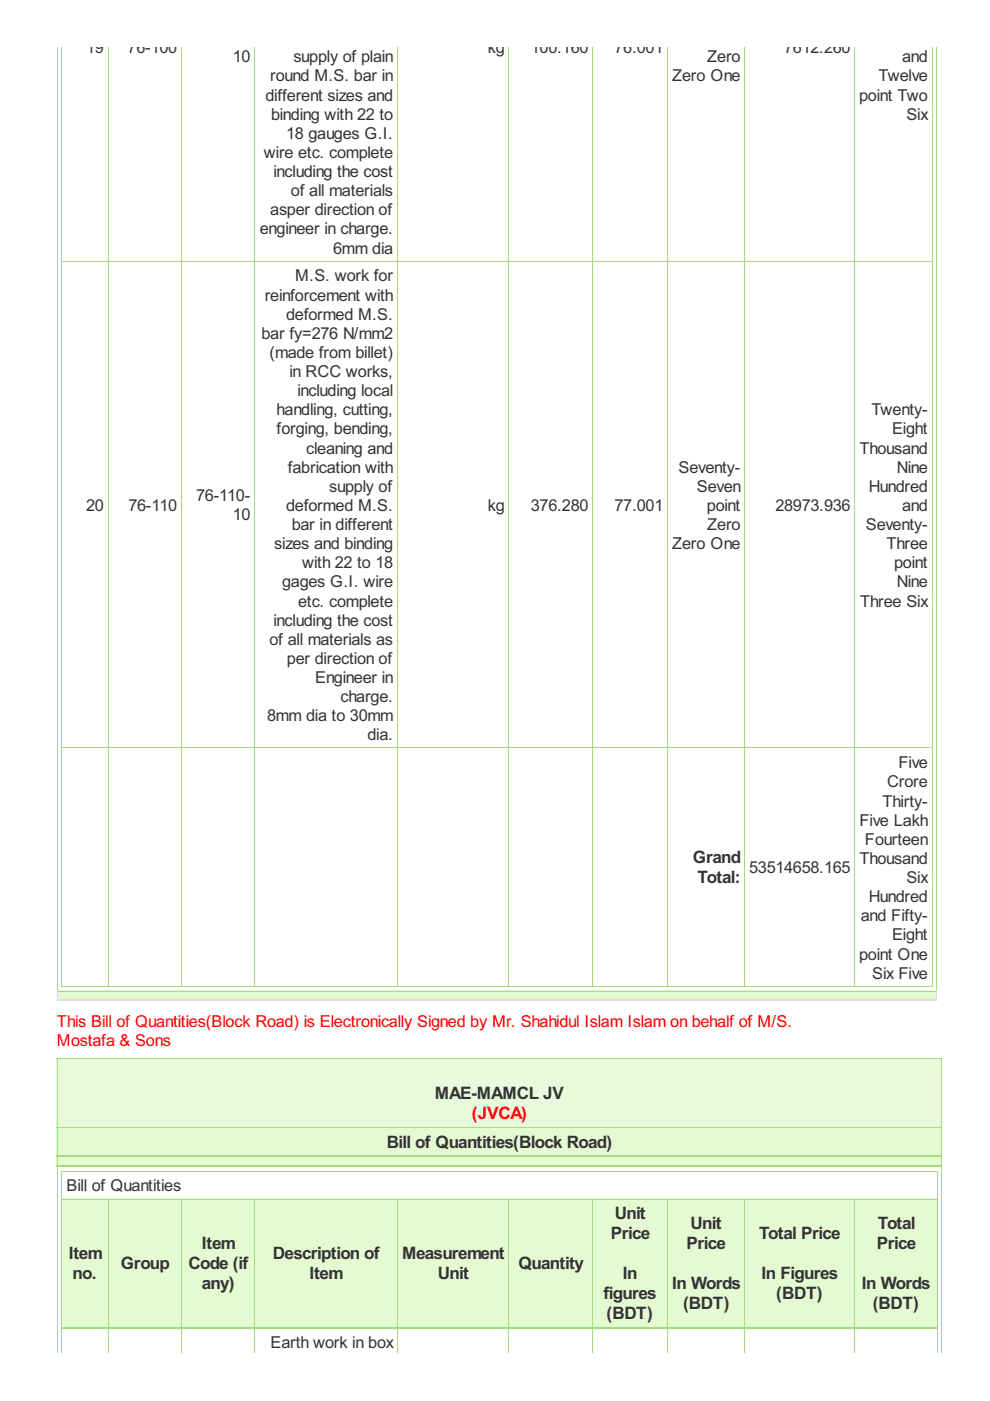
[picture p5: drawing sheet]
<svg xmlns="http://www.w3.org/2000/svg" width="210mm" height="297mm" viewBox="0 0 210 297" stroke-linecap="round" stroke-linejoin="round" font-family="sans-serif">
<defs><g id="words">
<g font-size="4.1" fill="#333">
<text x="146.9" y="183">Grand</text>
<text x="147.9" y="187.2">Total:</text>
<text x="92.2" y="233">MAE-MAMCL JV</text>
<text x="82" y="243.3">Bill of Quantities(Block Road)</text>
<text x="129.5" y="262.7">Price</text>
<text x="130.3" y="258.5">Unit</text>
<text x="146.4" y="260.6">Unit</text>
<text x="160.9" y="262.7">Total Price</text>
<text x="186.1" y="260.6">Total</text>
<text x="14.6" y="267">Item</text>
<text x="25.6" y="269">Group</text>
<text x="40" y="269">Code (if</text>
<text x="42.8" y="264.8">Item</text>
<text x="57.9" y="267">Description of</text>
<text x="85.2" y="267">Measurement</text>
<text x="109.9" y="269">Quantity</text>
<text x="145.6" y="264.8">Price</text>
<text x="185.9" y="264.8">Price</text>
<text x="15.4" y="271.2">no.</text>
<text x="42.8" y="273.2">any)</text>
<text x="65.6" y="271.2">Item</text>
<text x="92.8" y="271.2">Unit</text>
<text x="127.9" y="275.4">figures</text>
<text x="132" y="271.2">In</text>
<text x="142.5" y="273.2">In Words</text>
<text x="161.4" y="271.2">In Figures</text>
<text x="164.6" y="275.4">(BDT)</text>
<text x="182.7" y="273.2">In Words</text>
<text x="128.6" y="279.6">(BDT)</text>
<text x="144.8" y="277.4">(BDT)</text>
<text x="185" y="277.4">(BDT)</text>
</g>
<text font-size="4.1" fill="#f00" x="100" y="237.2">(JVCA)</text>
<g font-size="3.9" fill="#333">
<text x="18.3" y="11.2">19</text>
<text x="27.1" y="11.2">76-100</text>
<text x="103.4" y="11.2">kg</text>
<text x="112.5" y="11.2">100.160</text>
<text x="130.3" y="11.2">76.001</text>
<text x="166.3" y="11.2">7612.260</text>
<text x="49.4" y="13.2">10</text>
<text x="57.3" y="17.3">round M.S. bar in</text>
<text x="62.2" y="13.2">supply of plain</text>
<text x="142.5" y="17.3">Zero One</text>
<text x="149.9" y="13.2">Zero</text>
<text x="186.3" y="17.3">Twelve</text>
<text x="191.3" y="13.2">and</text>
<text x="56.3" y="21.3">different sizes and</text>
<text x="182.2" y="21.3">point Two</text>
<text x="57.5" y="25.4">binding with 22 to</text>
<text x="60.7" y="29.4">18 gauges G.I.</text>
<text x="192.2" y="25.4">Six</text>
<text x="55.9" y="33.5">wire etc. complete</text>
<text x="58" y="37.5">including the cost</text>
<text x="61.7" y="41.6">of all materials</text>
<text x="57.3" y="45.6">asper direction of</text>
<text x="55.1" y="49.7">engineer in charge.</text>
<text x="70.6" y="53.8">6mm dia</text>
<text x="62.6" y="59.7">M.S. work for</text>
<text x="56.1" y="63.7">reinforcement with</text>
<text x="55.4" y="71.8">bar fy=276 N/mm2</text>
<text x="60.7" y="67.8">deformed M.S.</text>
<text x="57.1" y="75.9">(made from billet)</text>
<text x="61.4" y="79.9">in RCC works,</text>
<text x="63" y="84">including local</text>
<text x="58.7" y="88">handling, cutting,</text>
<text x="184.7" y="88">Twenty-</text>
<text x="58.7" y="92.1">forging, bending,</text>
<text x="189.1" y="92.1">Eight</text>
<text x="61" y="100.2">fabrication with</text>
<text x="64.9" y="96.2">cleaning and</text>
<text x="143.9" y="100.2">Seventy-</text>
<text x="182.2" y="96.2">Thousand</text>
<text x="190.2" y="100.2">Nine</text>
<text x="41.6" y="106.3">76-110-</text>
<text x="69.8" y="104.3">supply of</text>
<text x="147.7" y="104.3">Seven</text>
<text x="184.2" y="104.3">Hundred</text>
<text x="18.3" y="108.3">20</text>
<text x="27.2" y="108.3">76-110</text>
<text x="49.4" y="110.4">10</text>
<text x="60.7" y="108.3">deformed M.S.</text>
<text x="61.9" y="112.4">bar in different</text>
<text x="103.4" y="108.3">kg</text>
<text x="112.5" y="108.3">376.280</text>
<text x="130.3" y="108.3">77.001</text>
<text x="149.9" y="108.3">point</text>
<text x="149.9" y="112.4">Zero</text>
<text x="164.4" y="108.3">28973.936</text>
<text x="183.6" y="112.4">Seventy-</text>
<text x="191.3" y="108.3">and</text>
<text x="58.1" y="116.4">sizes and binding</text>
<text x="142.5" y="116.4">Zero One</text>
<text x="188" y="116.4">Three</text>
<text x="59.8" y="124.5">gages G.I. wire</text>
<text x="64.1" y="120.5">with 22 to 18</text>
<text x="189.6" y="120.5">point</text>
<text x="190.2" y="124.5">Nine</text>
<text x="63.2" y="128.6">etc. complete</text>
<text x="182.4" y="128.6">Three Six</text>
<text x="57.1" y="136.7">of all materials as</text>
<text x="58" y="132.7">including the cost</text>
<text x="60.8" y="140.8">per direction of</text>
<text x="66.8" y="144.8">Engineer in</text>
<text x="72.2" y="148.9">charge.</text>
<text x="56.6" y="152.9">8mm dia to 30mm</text>
<text x="77.9" y="157">dia.</text>
<text x="188.1" y="167">Crore</text>
<text x="190.5" y="162.9">Five</text>
<text x="187.1" y="171">Thirty-</text>
<text x="182.2" y="175.1">Five Lakh</text>
<text x="183.4" y="179.1">Fourteen</text>
<text x="158.8" y="185.2">53514658.165</text>
<text x="182.2" y="183.2">Thousand</text>
<text x="184.2" y="191.3">Hundred</text>
<text x="192.2" y="187.2">Six</text>
<text x="182.5" y="195.3">and Fifty-</text>
<text x="182.2" y="203.4">point One</text>
<text x="189.1" y="199.4">Eight</text>
<text x="184.9" y="207.5">Six Five</text>
<text x="14.1" y="252.6">Bill of Quantities</text>
<text x="57.4" y="285.9">Earth work in box</text>
</g>
<g font-size="3.9" fill="#f00">
<text x="12.1" y="217.6">This Bill of Quantities(Block Road) is Electronically Signed by Mr. Shahidul Islam Islam on behalf of M/S.</text>
<text x="12.1" y="221.7">Mostafa &amp; Sons</text>
</g>
</g></defs>
<g fill="none" stroke="#a8da7f" stroke-width=".21">
<path d="M13.1 9.9v199.3M22.9 9.9v199.3M38.5 9.9v199.3M54 9.9v199.3M84.2 9.9v199.3M107.9 9.9v199.3M125.6 9.9v199.3M141.5 9.9v199.3M157.9 9.9v199.3M181.2 9.9v199.3M197.6 9.9v199.3M13 55.4h184.7"/>
<path d="M13 158.6h184.7M13 209.1h184.7"/>
</g>
<path d="M12 210h186.4v2.1h-186.4z" fill="#e4fad0"/>
<path d="M12.1 9.9v200.3M198.5 9.9v200.3M12 210.1h186.5" fill="none" stroke="#a8da7f" stroke-width=".21"/>
<path d="M12.1 210v2.2M198.5 210v2.2" fill="none" stroke="#ddd" stroke-width=".21"/>
<path d="M12 212.1h186.5" fill="none" stroke="#ddd" stroke-width=".34"/>
<path d="M12 224.4h187.6v14.5h-187.6z" fill="#e9f9db"/>
<g fill="#e4fad0">
<path d="M12 238.9h187.6v6.3h-187.6z"/>
<path d="M12 245.2h187.6v2h-187.6z"/>
<path d="M13 254.1h9.8v27.4h-9.8z"/>
<path d="M22.8 254.1h15.6v27.4h-15.6z"/>
<path d="M38.4 254.1h15.5v27.4h-15.5z"/>
<path d="M53.9 254.1h30.3v27.4h-30.3z"/>
<path d="M84.2 254.1h23.6v27.4h-23.6z"/>
<path d="M107.8 254.1h17.8v27.4h-17.8z"/>
<path d="M125.6 254.1h15.8v27.4h-15.8z"/>
<path d="M141.4 254.1h16.4v27.4h-16.4z"/>
<path d="M157.8 254.1h23.3v27.4h-23.3z"/>
<path d="M181.1 254.1h17.6v27.4h-17.6z"/>
</g>
<g fill="none" stroke="#a8da7f" stroke-width=".21">
<path d="M12 224.5h187.7M12 239h187.7M12.1 224.4v62.4M199.6 224.4v62.4M13 248.3h185.9M13 254.2h185.9M13.1 248.2v38.6M22.9 254.1v32.7M38.5 254.1v32.7M54 254.1v32.7M84.2 254.1v32.7M107.9 254.1v32.7"/>
<path d="M125.6 254.1v32.7M141.5 254.1v32.7M157.9 254.1v32.7M181.2 254.1v32.7M198.8 248.2v38.6"/>
</g>
<path d="M12 245.2h187.7M12 247.2h187.7M13 281.5h185.9" fill="none" stroke="#a8da7f" stroke-width=".34"/>
<use href="#words"/>
</svg>
